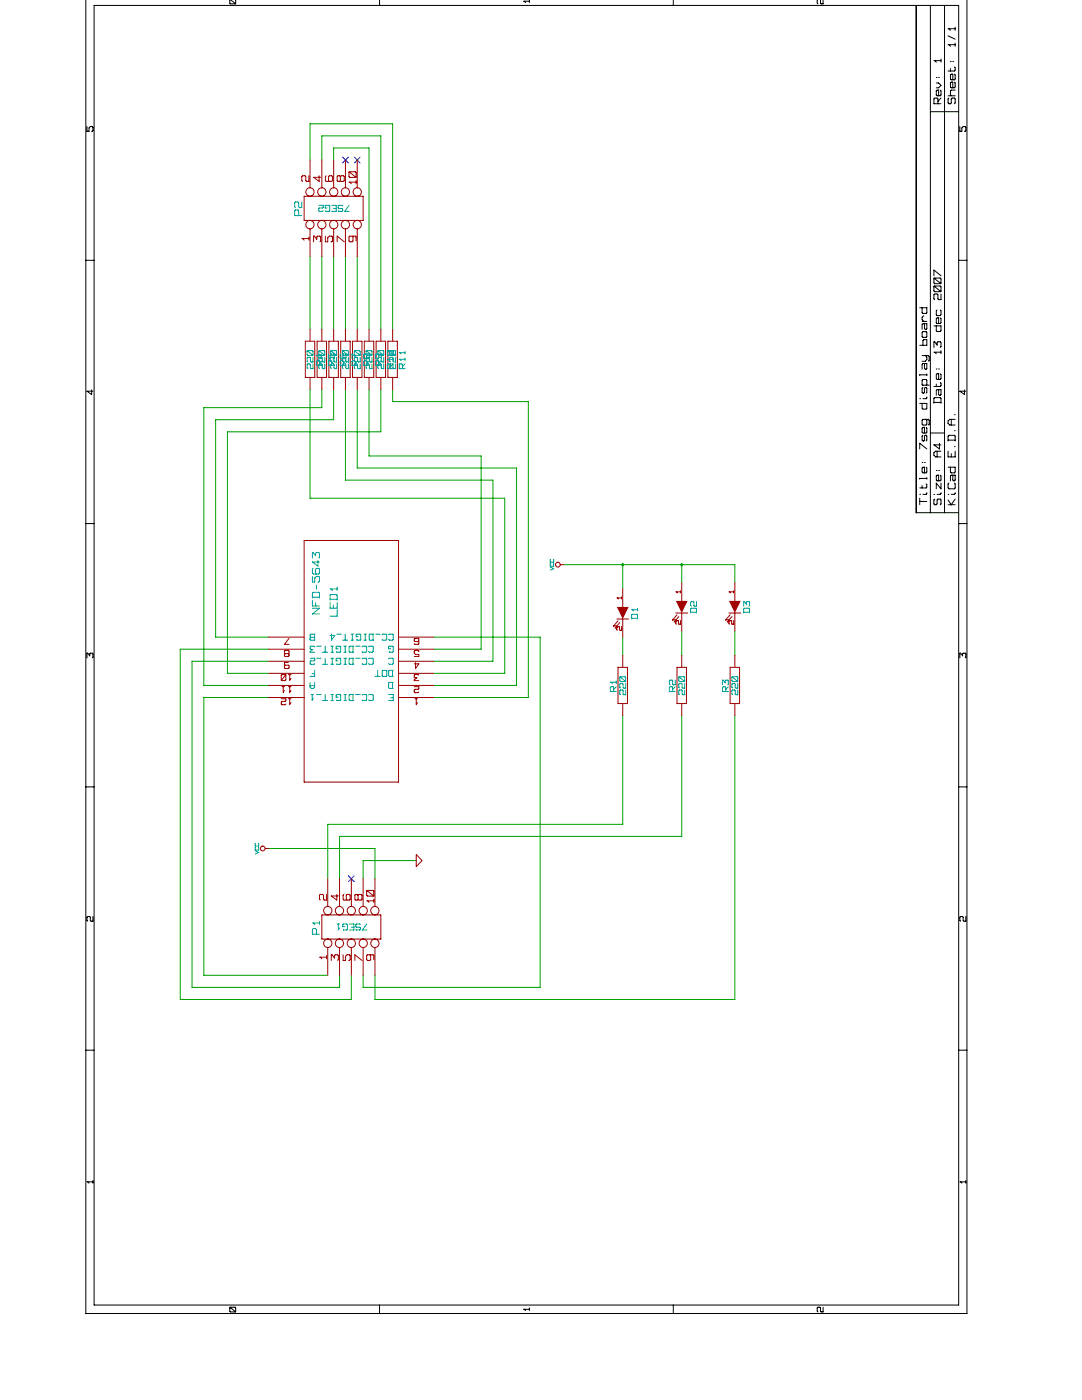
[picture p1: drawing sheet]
<svg xmlns="http://www.w3.org/2000/svg" width="216mm" height="279mm" viewBox="0 0 216 279" stroke-linecap="round" stroke-linejoin="round" font-family="sans-serif">
<g fill="none" stroke="#000" stroke-width=".2">
<path d="M45.9 -.1v.7l.1 .2h.9l.1-.2v-.7M46 -.1l1 .9M75.7 -.1v1.2M105.6 0v.5M134.3 -.1v1.2M163.1 -.1v.7l.1 .2M164.2 -.1v.9h-.3l-.2-.2v-.7M192.9 -.1v262.2h-175.8v-262.2M18.8 1.1h172.5v259.4h-172.5zM104.5 .2h1.1M104.6 .2l.3 .3M182.8 1.1v101.2h8.5"/>
<path d="M185.6 1.1v101.2M186.4 12.1h1.4M186.5 12.1l.3 .3M186.8 16.6h.5l.5 .4-.5 .5h-.5M186.8 15.5h.2M187.3 15.5h.2M187.6 18l.2 .2v.7l-.2 .2h-.6l-.2-.2v-.7l.2-.2h.3v1.1M187.8 11.8v.6M187.8 19.6l-.6 .6M188.5 1.1v101.2M189.2 19.1h1.4M189.2 8.9h1.4"/>
<path d="M189.2 7.2l1.4 .6M189.2 5.7h1.4M189.3 19.6l-.1 .1v.8l.1 .2h.3l.2-.2v-.8l.2-.1h.4l.2 .1v.8l-.2 .2M189.3 8.9l.3 .3M189.3 5.7l.3 .4M189.6 13.7v.5M189.6 12.3h.2M190.1 12.3h.2M190.4 13.4l.2 .1v.5l-.2 .2h-1.2M190.4 14.8l.2 .2v.8l-.2 .1h-.6l-.2-.1v-.8l.2-.2h.3v1.1M190.4 16.4l.2 .2v.8l-.2 .1h-.6l-.2-.1v-.8l.2-.2h.3v1.1M190.6 5.4v.7"/>
<path d="M190.6 8.6v.6M190.6 18h-.8l-.2 .2v.7l.2 .2M17.4 25.3v.9h.4v-.7l.2-.2h.4l.1 .8-.2 .1M185.6 22.3h5.7M187.2 20.7v-1l-.2-.1h-.5l-.1 .1v1h1.4M191.5 25.3v.9h.4v-.7l.3-.2h.4l.1 .8-.3 .1M17.1 51.9h1.7M186.4 55v-1.1l1.4 1.1M186.4 57.1l1.4 1.1M186.4 55.5l1.4 1.1M186.5 55.5h1.1l.2 .2v.8l-.2 .1h-1.1l-.1-.1v-.8zM186.5 57.1h1.1l.2 .1v.8l-.2 .2h-1.1l-.1-.2v-.8z"/>
<path d="M187.8 58.7v1.1h-.5l-.1-.2v-.8l-.2-.1h-.5l-.1 .1v.8l.1 .2M191.3 51.9h1.6M18.3 77.8v1l-.9-.7h1.1M183.5 61.4h1.4v1l-.1 .2h-.6l-.2-.2v-1M183.5 68.9h1.4v-1.1h-.6l-.1 .2v.9M183.5 79.6h.2M184 71h1.2l.2 .1v.8l-.2 .2M184 76.9h1.4M184 64.1h.9M184.2 76.9l-.2-.2v-.8l.2-.2h.6l.1 .2v.8l-.1 .2M184.2 66.2h.6l.1 .2v.8l-.1 .1h-.6l-.2-.1v-.8zM184.2 77.3l-.2 .2v.8l.2 .2 .3-.2v-.8l.3-.2 .1 .2v.8l-.1 .2"/>
<path d="M184.3 63l-.3 .3v.5l.3 .3M184.5 64.6v1l.1 .1 .3-.1v-1h-.7l-.2 .2v.9M184.5 72.6v.9l.1 .2 .3-.2v-.9h-.7l-.2 .1v1M184.6 71l.3 .3v.5l-.3 .3h-.6M184.9 74.8h-1.4v.1M184.9 74.6v.3M184.9 79.2l-.1 .4h-.6M186.4 69.3v-1.1h.1l.5 .7v-.5l.2-.2h.4l.2 .2v.8l-.2 .1M186.4 65h1.4v1l-.2 .2h-.6l-.2-.2v-1M186.4 70.3h1.4M186.5 70.3l.3 .3M186.8 76.7v.4"/>
<path d="M186.8 73.6h.2M187 61.9l-.2 .1v.8l.2 .2h.6l.2-.2v-.8l-.2-.1M187.3 77.8v.9l.2 .2 .3-.2v-.9h-.8l-.2 .1v1M187.3 73.6h.2M187.6 63.4l.2 .2v.8l-.2 .2h-.6l-.2-.2v-.8l.2-.2h.3v1.2M187.6 74.6l.2 .1v.8l-.2 .2h-.6l-.2-.2v-.8l.2-.1h.3v1.1M187.6 76.3l.2 .2v.5l-.2 .1h-1.2M187.8 70v.6M192.4 77.8v1l-.9-.7h1.2M183.5 98.7h.2M183.5 89.6v-1.1l1.4 1.1M183.5 99.4v1.3"/>
<path d="M183.5 80.5h1.4v1l-.1 .1h-.6l-.2-.1v-1M184 96.9v.5M184 92.3h.2M184.2 86.9l-.2 .1v.8l.2 .2 .3-.2v-.8l.3-.1 .1 .1v.8l-.1 .2M184.5 92.3h.1M184.8 93.2l.1 .2v.8l-.1 .2h-.6l-.2-.2v-.8l.2-.2h.3v1.2M184.8 83.7l.1 .2v.8l-.1 .1h-.6l-.2-.1v-.8l.2-.2h1l.2 .2v.8l-.2 .1M184.8 85.3l.1 .2v.7l-.1 .2h-.6l-.2-.2v-.7l.2-.2h.3v1.1M184.8 96.6l.1 .1v.5l-.1 .2h-1.3M184.9 98.3l-.1 .4h-.6M184.9 95.5h-1.4v.1M184.9 95.3v.3"/>
<path d="M185.6 86.4h2.9M186.4 80.3h1.4M186.4 80.5v-1l.1-.1h1.1l.2 .1v1M186.4 98.7h.1M186.5 99.6l-.1 .2v.8l.1 .1h.3l.2-.1v-.8l.2-.2h.4l.2 .2v.8l-.2 .1M186.8 93.9h.2M187 90.1v1.1M187.3 93.9h.2M187.5 88.5v1.1l-1.1-.8h1.4M187.6 94.8l.2 .2v.8l-.2 .2h-.6l-.2-.2v-.8l.2-.2h.3v1.2M187.8 90.1h-1.1l-.3 .3v.5l.3 .3h1.1M187.8 96.4v1.2l-1-1.2v1.2"/>
<path d="M187.8 98.3l-.2 .4h-.6M189.2 98.7h.1M189.2 88v-1l.1-.1h1.1l.2 .1v1M189.2 90.1v1.1h1.4v-1.1M189.2 93.2h1.4v1l-.2 .2h-.6l-.2-.2v-1M189.2 87.8h1.4M189.3 96.4l-.1 .2v.8l.1 .2h1.1l.2-.2v-.8l-.2-.2M189.8 83.7v1.1M189.8 90.5v.7M190.1 94.8v1l.2 .2 .3-.2v-1h-.8l-.2 .2v1M190.4 89.1h.2M190.4 85.9h.2"/>
<path d="M190.4 82.8h.2M190.6 99.6l-.8 1.1-.6-.9M190.6 98.3l-.2 .4h-.6M190.6 83.7h-1.1l-.3 .3v.5l.3 .3h1.1M17.1 104.5h1.7M183.5 100.1h1.4M189.2 100.7h1.4M191.3 104.5h1.6M17.4 131.3v-.9l.5 .5 .1-.5h.4l.1 .1-.1 .8M191.5 131.3v-.9l.6 .5 .1-.5h.4l.1 .1-.1 .8M17.1 157h1.7M191.3 157h1.6"/>
<path d="M18.5 182.9v.9h-.3l-.2-.1-.1-.8h-.4l-.1 .2v.6l.1 .1M192.7 182.9v.9h-.4l-.1-.1-.1-.8h-.4l-.2 .2v.6l.2 .1M17.1 209.6h1.7M191.3 209.6h1.6M17.4 235.9h1.1M17.5 235.9l.3 .2M18.5 235.6v.5M191.5 235.9h1.2M191.7 235.9l.2 .2M192.7 235.6v.5M45.9 260.9l1.1 .9M46 260.9h.9l.1 .1-.1 .8h-.9l-.1-.1v-.7z"/>
<path d="M75.7 260.5v1.6M104.5 261.3h1.1M104.6 261.3l.3 .3M105.6 261v.6M134.3 260.5v1.6M164.2 260.9v.9h-.3l-.2-.1-.1-.8h-.4l-.1 .1v.7l.1 .1"/>
</g>
<g fill="none" stroke="#00a000" stroke-width=".2">
<path d="M61.9 31.9v-7.2h16.4v41M64.2 31.9v-4.8h11.8v38.6M66.6 31.9v-2.4h7v36.2M61.9 51.2v14.5M64.2 51.2v14.5M66.6 51.2v14.5M68.9 51.2v14.5M71.3 51.2v14.5M61.9 77.7v21.7h38.8v35h-14.1M64.2 77.7v3.7h-23.5v55.4h12.9M66.6 77.7v6.1h-23.6v43.4h10.6M68.9 77.7v18.1h29.5v36.2h-11.8"/>
<path d="M71.3 77.7v15.7h31.8v43.4h-16.5M73.6 77.7v13.3h22.4v38.6h-9.4M76 77.7v8.5h-30.6v48.2h8.2M78.3 77.7v2.4h27.1v59.1h-18.8M112.5 112.7h34.1v3.6M124.3 112.7v4.8M136 112.7v3.6M53.6 129.6h-17.6v69.9h34.1v-4.9M53.6 132h-15.3v65.1h29.5v-2.5M53.6 139.2h-12.9v55.4h24.7M86.6 127.2h21.2v69.9h-35.3v-2.5M124.3 127.2v3.6"/>
<path d="M136 125.9v4.9M146.6 125.9v4.9M124.3 142.8v21.7h-58.9v10.9M136 142.8v24.1h-68.2v8.5M146.6 142.8v56.7h-71.8v-4.9M53.6 169.3h21.2v6.1M83.1 171.7h-10.6v3.7"/>
<circle cx="124.3" cy="112.7" r=".19"/>
<circle cx="136" cy="112.7" r=".19"/>
</g>
<g fill="none" stroke="#a00000" stroke-width=".2">
<path d="M60.9 68.1h1.9v7.2h-1.9zM61.9 65.7v2.4M61.9 75.3v2.4M63.3 68.1h1.9v7.2h-1.9zM64.2 65.7v2.4M64.2 75.3v2.4M65.6 68.1h1.9v7.2h-1.9zM66.6 65.7v2.4M66.6 75.3v2.4M68 68.1h1.9v7.2h-1.9zM68.9 65.7v2.4M68.9 75.3v2.4"/>
<path d="M70.3 68.1h1.9v7.2h-1.9zM71.3 65.7v2.4M71.3 75.3v2.4M72.7 68.1h1.9v7.2h-1.9zM73.6 65.7v2.4M73.6 75.3v2.4M75 68.1h1.9v7.2h-1.9zM76 65.7v2.4M76 75.3v2.4M77.4 68.1h1.9v7.2h-1.9zM78.3 65.7v2.4M78.3 75.3v2.4"/>
<path d="M60.7 107.9h18.8v48.2h-18.8zM111.8 112.7h.7M53.6 139.2h7.1M53.6 136.8h7.1M53.6 134.4h7.1M53.6 132h7.1M53.6 129.6h7.1M53.6 127.2h7.1M56.1 139.4h.9l-.1 .6-.8 .1v.4l.2 .2h.6l.1-.2M56.1 134.7l.2-.1 .7 .1v1l-.1 .1h-.6l-.2-.1zM56.3 137h.5M56.5 137v1.2"/>
<path d="M56.8 137.8l-.3 .3M56.9 130.5l-.1-.2v-.4l.1-.1 .8 .1v.4l-.2 .2M56.9 130.5l-.1 .1 .1 .4h.6l.2-.1-.2-.4M56.9 130.5h.6M57 134.6l-.9 1.2M57.5 132.2l-.7 .1v1l.1 .1h.6l.2-.1v-.4l-.2-.2-.7 .2M57.6 139.4h.5M57.6 137h.5M57.6 134.6h.5M57.7 127.4l-.9 1.2h.9M57.8 134.6v1.2M57.8 137v1.2"/>
<path d="M57.8 139.4v1.3M58.1 137.8l-.3 .3M58.1 135.4l-.3 .3M79.5 139.2h7.1M79.5 136.8h7.1M79.5 134.4h7.1M79.5 132h7.1M79.5 129.6h7.1M79.5 127.2h7.1M82.7 137h.9l-.2 .6-.7 .1v.4l.1 .1h.6l.2-.1M82.8 139.4h.5M82.9 132.2v1.2l.7-.9h-.9"/>
<path d="M83.1 139.4v1.3M83.6 134.7l-.2-.1-.7 .1v.5l.5 .1-.5 .5h.9M83.6 130.1l-.2-.3-.7 .1v.4l.2 .3h.7v.4h-.9M83.6 127.9l-.8 .1-.1-.1v-.4l.1-.1 .8 .1v1l-.2 .1h-.6l-.1-.1M123.3 133.2h1.9v7.2h-1.9zM124.3 130.8v2.4M135.1 133.2h1.9v7.2h-1.9zM136 130.8v2.4M145.7 133.2h1.9v7.2h-1.9zM146.6 130.8v2.4M58.1 140.2l-.3 .3M83.3 140.2l-.2 .3"/>
<path d="M124.3 140.4v2.4M136 140.4v2.4M146.6 140.4v2.4M52.9 169.3h.7M83.1 170.5l1.1 1.2-1.1 1.3z"/>
<circle cx="111.3" cy="112.7" r=".48"/>
<circle cx="52.4" cy="169.3" r=".48"/>
</g>
<g fill="none" stroke="#00a0a0" stroke-width=".2">
<path d="M61.3 70l1.2 .9M61.4 70h.9l.2 .1-.2 .8h-.9l-.1-.1v-.7zM62.5 72.6v1h-.4l-.2-.2-.1-.8h-.4l-.1 .2v.6l.1 .2M62.5 71.3v.9h-.4l-.2-.1-.1-.8h-.4l-.1 .1v.7l.1 .1M63.6 70l1.2 .9M63.8 72.9v-.8l-.1-.1h-.4l-.1 .1v.8h1.1M64.1 70.7v.9l-.9-.7h1.5l.1-.1-.1-.8h-.9l-.2 .1v.7l.2 .1M64.3 72l-.5 .5M64.8 72.6v1h-.4l-.1-.2-.1-.8h-.4l-.2 .2v.6l.2 .2M64.8 71.3v.9h-.4l-.1-.1-.1-.8h-.4l-.2 .1v.7l.2 .1M65.5 70.7v.9h.4v-.7l.3-.2h.4l.1 .7-.3 .2M66 70l1.2 .9"/>
<path d="M66.1 70h.9l.2 .1-.2 .8h-.9l-.1-.1v-.7zM66.2 72.9v-.8l-.1-.1h-.4l-.2 .1v.8h1.2M66.7 72l-.5 .5M67.2 72.6v1h-.4l-.2-.2-.1-.8h-.4l-.1 .2v.6l.1 .2M67.2 71.3v.9h-.4l-.2-.1-.1-.8h-.4l-.1 .1v.7l.1 .1M68 70.7l-.1 .1v.6l.1 .2h.9l.1-.8-.1-.1h-.4l-.1 .1 .1 .8M68.3 70l1.2 .9M68.5 70h.9l.1 .1-.1 .8h-.9l-.2-.1v-.7zM68.5 72.9v-.8l-.1-.1h-.4l-.1 .1v.8h1.1M69 72l-.5 .5M69.5 72.6v1h-.4l-.1-.2-.1-.8h-.4l-.2 .2v.6l.2 .2M69.5 71.3v.9h-.4l-.1-.1-.1-.8h-.4l-.2 .1v.7l.2 .1"/>
<path d="M70.2 71.6v-.9l1.2 .9M70.7 70l1.2 .9M70.8 70h1l.1 .1-.1 .8h-1l-.1-.1v-.7zM70.9 72.9v-.8l-.1-.1h-.4l-.2 .1v.8h1.2M71.4 72l-.5 .5M71.9 72.6v1h-.4l-.1-.2-.2-.8h-.4l-.1 .2v.6l.1 .2M71.9 71.3v.9h-.4l-.1-.1-.2-.8h-.4l-.1 .1v.7l.1 .1M73 70l1.2 .9M73.1 70.8l-.1-.1-.4 .1v.6l.1 .2 .4-.2M73.1 70.8l.1-.1h.4l.2 .1-.2 .8h-.4l-.1-.2M73.1 70.8v.6M73.2 70h.9l.1 .1-.1 .8h-.9l-.2-.1v-.7z"/>
<path d="M73.2 72.9v-.8l-.1-.1h-.4l-.1 .1v.8h1.2M73.8 72l-.6 .5M74.2 72.6v1h-.4l-.1-.2-.1-.8h-.4l-.2 .2v.6l.2 .2M74.2 71.3v.9h-.4l-.1-.1-.1-.8h-.4l-.2 .1v.7l.2 .1M75.4 70l1.2 .9M75.5 70.7l.1 .7-.1 .2h-.4l-.2-.2v-.6l.2-.1h.9l.1 .7M75.5 70h1l.1 .1-.1 .8h-1l-.1-.1v-.7zM75.6 72.9v-.8l-.1-.1h-.4l-.2 .1v.8h1.2M76.1 72l-.5 .5M76.6 72.6v1h-.4l-.1-.2-.2-.8h-.4l-.1 .2v.6l.1 .2M76.6 71.3v.9h-.4l-.1-.1-.2-.8h-.4l-.1 .1v.7l.1 .1M77.3 71.7h1.2"/>
<path d="M77.3 70l1.2 .9M77.4 70h1.4l.1 .8-.1 .1h-1.4l-.1-.1v-.7zM77.4 71.7l.3 .3M77.8 70l1.1 .9M77.9 70l-.1 .1v.7l.1 .1M77.9 73.6v-.8l-.1-.2h-.4l-.1 .2v.8h1.2M78.3 70l.2 .1-.2 .8M78.5 72.6l-.6 .6M78.5 71.4v.6M78.9 72.6v1h-.3l-.2-.2-.1-.8h-.4l-.1 .2v.6l.1 .2M78.9 71.3v.9h-.3l-.2-.1-.1-.8h-.4l-.1 .1v.7l.1 .1M79.6 71.7h1.2"/>
<path d="M79.6 70.4h1.2M79.8 71.7l.2 .3M79.8 70.4l.2 .3M80.3 73.6v-.8l-.1-.2h-.4l-.2 .2v.8h1.2M80.8 72.6l-.5 .6M80.8 70.1v.6M80.8 71.4v.6M62.3 115v1.2h.5v-.9l.3-.3h.5l.1 .2v.8l-.3 .2M62.3 119.8v1.1h1.4M62.3 111.4v-1.1h.2l.5 .6v-.5l.1-.1h.5l.1 .1v.8l-.1 .2M62.3 119.3v-.9l.2-.2h1.1l.1 .2v.9M62.3 119.2h1.4"/>
<path d="M62.5 113.4l-.2 .2v.8l.2 .2h1.1l.1-.2v-.8l-.1-.2h-.5l-.1 .2v.8l.1 .2M63.1 116.8v.8M63.4 111.8v1.2l-1.1-.8h1.4M65.9 119.8v-1l.1-.2h1.1l.2 .2v1M65.9 119.6h1.4M65.9 117.5h1.4M66 117.5l.3 .3M67.3 117.2v.6M109.8 113.1l.7 .4-.7 .3M109.9 112.4v.6l.6-.1-.1-.5M109.9 111.7v.5l.6-.1-.1-.4M61.9 126.7l.1-.2h.8v1.3h-.8l-.1-.2 .1-.4z"/>
<path d="M61.9 136.2v.9l.2 .3h.4l.3-.3v-.9M61.9 136.8h.9M61.9 131.4h.9l-.1 .5-.8 .1v.4l.1 .2h.7l.1-.2M62 127.2h.8M62 138.6h.5M62.3 134.4h.5M62.3 138.6v1.2M62.3 121.4h1.4l-1.4 1.1h1.4M62.5 139.4l-.2 .3M62.8 133.8v1.2h-.9M62.8 129.1l-.1-.1-.8 .1v.4l.5 .1-.5 .6h.9M63 120.3v.6"/>
<path d="M63.2 138.6h.9M63.2 131.4h.9M63.2 129h.9M64.3 139.8h1.1M64.3 132.6h1.1M64.3 130.2h1.1M64.9 129v1.2M64.9 131.4v1.2M64.9 138.6v1.2M65.9 120.2v1.2h1.4v-1.2M66 138.6h.5M66 139.8h.5"/>
<path d="M66 131.4h.5M66 132.6h.5M66 129h.5M66 130.2h.5M66.1 126.5v1.3l.7-1h-.9M66.3 129v1.2M66.3 131.4v1.2M66.3 138.6v1.2M66.5 120.7v.7M67.2 126.5h.9M67.3 121.7v1.3h-1.4M67.5 139.1h-.4v-.4l.1-.1 .8 .1v1l-.2 .1h-.6v-.1"/>
<path d="M67.5 129.5h-.4v-.4l.1-.1 .8 .1v.9l-.2 .2h-.6v-.2M67.5 131.9h-.4v-.4l.1-.1 .8 .1v.9l-.2 .2h-.6v-.2M68.3 127.8h1.1M68.6 138.6h.5M68.6 139.8h.5M68.6 131.4h.5M68.6 132.6h.5M68.6 129h.5M68.6 130.2h.5M68.9 126.5v1.3M68.9 129v1.2M68.9 131.4v1.2"/>
<path d="M68.9 138.6v1.2M70 127.8h.6M70 126.5h.6M70.3 126.5v1.3M70.4 129v1.2M70.4 131.4v1.2M70.4 138.6v1.2M70.6 138.6h-.8l-.1 .1v1l.1 .1h.8M70.6 129h-.8l-.1 .1v.9l.1 .2h.8M70.6 131.4h-.8l-.1 .1v.9l.1 .2h.8M71 138.6h.9M71 131.4h.9"/>
<path d="M71 129h.9M71.5 127.1h-.4v-.4l.1-.2 .8 .2v.9l-.2 .2h-.6v-.2M72.2 138.7l.2-.1 .8 .1v1l-.2 .1h-.6l-.2-.1M72.2 129.1l.2-.1 .8 .1v.9l-.2 .2h-.6l-.2-.2M72.2 131.5l.2-.1 .8 .1v.9l-.2 .2h-.6l-.2-.2M72.6 127.8h.5M72.6 126.5h.5M72.9 126.5v1.3M73.5 138.7l.2-.1 .8 .1v1l-.2 .1h-.6l-.2-.1M73.5 129.1l.2-.1 .8 .1v.9l-.2 .2h-.6l-.2-.2M73.5 131.5l.2-.1 .8 .1v.9l-.2 .2h-.6l-.2-.2M74.4 126.5v1.3"/>
<path d="M74.6 126.5h-.8l-.1 .2v.9l.1 .2h.8M74.8 135h1.1M75 126.5h.9M75.4 133.8v1.2M76.3 133.9l.1-.1 .8 .1v.9l-.2 .2h-.6l-.1-.2zM76.3 126.7l.1-.2 .8 .2v.9l-.2 .2h-.6l-.1-.2M77.5 126.7l.2-.2 .8 .2v.9l-.2 .2h-.6l-.2-.2M77.5 131.5l.2-.1 .8 .1v.9l-.2 .2h-.6l-.2-.2M77.5 138.6h1v1.2h-1M77.9 129.5h-.4v-.4l.2-.1 .8 .1v.9l-.2 .2h-.6v-.2M77.9 139.3h.6M78.3 133.8v1.2"/>
<path d="M78.3 136.2v1.2M78.5 136.2h-.8l-.2 .1v1l.2 .1h.8M78.5 133.8h-.8l-.2 .1v.9l.2 .2h.8M121.8 136.1h1.2M121.9 136.1l.3 .3M122.4 138v-.8l-.1-.1h-.4l-.1 .1v.8h1.2M123 137.1l-.6 .5M123 135.9v.5M123.7 135.1l1.1 .9M123.8 135.1h.9l.1 .1-.1 .8h-.9l-.1-.1v-.7zM124.8 137.7v1h-.3l-.2-.2-.1-.8h-.4l-.1 .2v.6l.1 .2M124.8 136.4v.9h-.3l-.2-.1-.1-.8h-.4l-.1 .1v.7l.1 .1"/>
<path d="M134.2 138v-.8l-.1-.1h-.4l-.1 .1v.8h1.1M134.7 135.7v1h-.3l-.2-.2-.1-.8h-.4l-.1 .2v.6l.1 .2M134.7 137.1l-.5 .5M135.4 135.1l1.2 .9M135.6 135.1h.9l.1 .1-.1 .8h-.9l-.2-.1v-.7zM136.6 136.4v.9h-.4l-.1-.1-.1-.8h-.4l-.2 .1v.7l.2 .1M136.6 137.7v1h-.4l-.1-.2-.1-.8h-.4l-.2 .2v.6l.2 .2M144.2 136.7v-1l.5 .6 .1-.6h.4l.1 .2-.1 .8M144.8 138v-.8l-.1-.1h-.4l-.1 .1v.8h1.1M145.3 137.1l-.5 .5M146 135.1l1.2 .9M146.2 135.1h.9l.1 .1-.1 .8h-.9l-.2-.1v-.7z"/>
<path d="M147.2 136.4v.9h-.4l-.1-.1-.1-.8h-.4l-.2 .1v.7l.2 .1M147.2 137.7v1h-.4l-.1-.2-.1-.8h-.4l-.2 .2v.6l.2 .2M50.9 169.8l.7 .3-.7 .3M51 169.1v.5h.6v-.5M51 168.3v.6h.6v-.6"/>
</g>
<path d="M68.4 31.4l1.1 1.1M69.5 31.4l-1.1 1.1M70.7 31.4l1.1 1.1M71.8 31.4l-1.1 1.1M69.5 174.8l1.2 1.1M70.7 174.8l-1.2 1.1" fill="none" stroke="#0000c0" stroke-width=".2"/>
<path d="M145.5 119.9h2.3l-1.2 2.4z" fill="#a00000"/>
<path d="M145.5 118.1h.9M145.6 118.1l.2 .2M146.4 117.9v.4M146.6 116.3v3.6M145.5 122.3h2.3M145.7 122.7l-1 1.1 .6-.1M146 123.1l-.9 1 .6-.1M146.4 123.8v.8l-.4-.1-.1-.7-.4 .1 .1 .7M146.6 122.3v3.6" fill="none" stroke="#a00000" stroke-width=".2"/>
<path d="M148.4 122.2h1.2M148.4 121v-.9l.5 .5 .2-.5h.4l.1 .1-.1 .8M148.4 122.3v-.8l.1-.1h1l.1 .9" fill="none" stroke="#00a0a0" stroke-width=".2"/>
<path d="M134.9 119.9h2.3l-1.2 2.4z" fill="#a00000"/>
<path d="M134.9 118.1h.9M135 118.1l.2 .2M135.8 117.9v.4M136 116.3v3.6M134.9 122.3h2.3M135.1 122.7l-1 1.1 .6-.1M135.4 123.1l-.9 1 .6-.1M135.8 123.8v.8l-.4-.1-.1-.7-.4 .1 .1 .7M136 122.3v3.6" fill="none" stroke="#a00000" stroke-width=".2"/>
<path d="M137.8 122.2h1.2M137.8 122.3v-.8l.1-.1h1l.1 .9M139 120.1v.9h-.4l-.1-.1-.2-.8h-.4l-.1 .1v.7l.1 .1" fill="none" stroke="#00a0a0" stroke-width=".2"/>
<path d="M123.1 121.1h2.3l-1.1 2.4z" fill="#a00000"/>
<g fill="none" stroke="#a00000" stroke-width=".2">
<path d="M60.7 39.2h11.8v4.8h-11.8zM61.6 35.1v1.1h-.4l-.2-.2v-.8l-.1-.1h-.5l-.2 .1v.8l.2 .2M61.9 31.9v5.6M63.7 35.1v1.1l-1.1-.8h1.4M64.2 31.9v5.6M65.1 35.1l-.2 .1v.8l.2 .2h1.1l.1-.2v-.8l-.1-.1h-.5l-.1 .1v.8l.1 .2M66.6 31.9v5.6M67.9 35.2l.2-.1h.5l.1 .1v.8l-.1 .2h-.5l-.2-.2M67.9 35.2l-.1-.1h-.4l-.1 .1v.8l.1 .2h.4l.1-.2M67.9 35.2v.8M68.9 31.9v5.6M69.6 36.4h1.4"/>
<path d="M69.6 34.3l1.4 1.1M69.8 34.3h1.1l.1 .1v.8l-.1 .2h-1.1l-.2-.2v-.8zM69.8 36.4l.3 .3M71 36v.7M71.3 31.9v5.6M60.2 47.6h1.4M60.4 47.6l.3 .3M61.6 47.3v.6M61.9 45.7v5.5M62.6 48.3v-1.2h.1l.5 .7v-.5l.2-.2h.4l.2 .2v.8l-.2 .2M64.2 45.7v5.5M64.9 47.1v1.2h.5v-.9l.3-.3h.5l.1 .2v.8l-.3 .2"/>
<path d="M66.6 45.7v5.5M67.3 48.3v-1.2l1.4 1.2M68.9 45.7v5.5M70.3 47.1l.1 .2v.8l-.1 .2h-.5l-.2-.2v-.8l.2-.2h1.1l.1 .2v.8M71.3 45.7v5.5M123.1 119.3h.9M123.2 119.3l.2 .2M124 119.1v.4M124.3 117.5v3.6M123.1 123.5h2.3M123.3 123.9l-.9 1.1 .6-.1M123.7 124.3l-1 1 .6-.1"/>
<path d="M124 125v.8l-.4-.1-.1-.7-.4 .1 .1 .7M124.3 123.5v3.7M65.2 178.5v1.1h-.5l-.2-.1v-.8l-.1-.2h-.5l-.2 .2v.8l.2 .1M65.4 175.4v5.5M67.2 178.5v1.1l-1.1-.8h1.4M67.8 175.4v5.5M68.6 178.5l-.1 .2v.8l.1 .1h1.1l.2-.1v-.8l-.2-.2h-.4l-.2 .2v.8l.2 .1M70.1 175.4v5.5M71.4 178.7l.2-.2h.5l.1 .2v.8l-.1 .1h-.5l-.2-.1M71.4 178.7l-.1-.2h-.3l-.2 .2v.8l.2 .1h.3l.1-.1M71.4 178.7v.8M72.5 175.4v5.5"/>
<path d="M73.2 179.8h1.4M73.2 177.7l1.4 1.1M73.3 177.7h1.1l.2 .2v.8l-.2 .1h-1.1l-.1-.1v-.8zM73.3 179.8l.3 .3M74.6 179.5v.6M74.8 175.4v5.5M63.7 191h1.5M63.9 191l.3 .3M64.2 182.6h11.8v4.8h-11.8zM65.2 190.7v.6M65.4 189.1v5.5M66.1 191.7v-1.2h.2l.4 .7v-.5l.2-.2h.5l.1 .2v.8l-.1 .2"/>
<path d="M67.8 189.1v5.5M68.5 190.5v1.2h.4v-.8l.4-.4h.4l.2 .2v.8l-.3 .2M70.1 189.1v5.5M70.8 191.7v-1.2l1.4 1.2M72.5 189.1v5.5M73.8 190.5l.2 .2v.8l-.2 .2h-.5l-.1-.2v-.8l.1-.2h1.1l.2 .2v.8M74.8 189.1v5.5"/>
<circle cx="61.9" cy="38.3" r=".84"/>
<circle cx="64.2" cy="38.3" r=".84"/>
<circle cx="66.6" cy="38.3" r=".84"/>
<circle cx="68.9" cy="38.3" r=".84"/>
<circle cx="71.3" cy="38.3" r=".84"/>
<circle cx="61.9" cy="44.8" r=".84"/>
<circle cx="64.2" cy="44.8" r=".84"/>
<circle cx="66.6" cy="44.8" r=".84"/>
<circle cx="68.9" cy="44.8" r=".84"/>
<circle cx="71.3" cy="44.8" r=".84"/>
<circle cx="65.4" cy="181.7" r=".84"/>
<circle cx="65.4" cy="188.2" r=".84"/>
<circle cx="67.7" cy="181.7" r=".84"/>
<circle cx="67.7" cy="188.2" r=".84"/>
<circle cx="70.1" cy="181.7" r=".84"/>
<circle cx="70.1" cy="188.2" r=".84"/>
<circle cx="72.5" cy="181.7" r=".84"/>
<circle cx="72.5" cy="188.2" r=".84"/>
<circle cx="74.8" cy="181.7" r=".84"/>
<circle cx="74.8" cy="188.2" r=".84"/>
</g>
<g fill="none" stroke="#00a0a0" stroke-width=".2">
<path d="M59.6 43v-.9l-.2-.2h-.4l-.2 .2v.9h1.4M60.2 40.3v1.1h-.5l-.1-.1v-.8l-.2-.2h-.4l-.2 .2v.8l.2 .1M63.6 41h.9l-.1 .5-.8 .1v.4l.1 .2h.7l.1-.2M65.3 41.5h-.4v-.4l.1-.1 .8 .1v.9l-.1 .2h-.7v-.2M66.2 41h.9v1.2h-.9M66.6 41.6h.5M68.4 41.1l-.2-.1-.7 .1v.4l.1 .1h.6l.2 .2-.2 .4h-.6l-.1-.2M69.7 41l-.9 1.2h.9M126 123.4h1.2M126 123.5v-.8l.2-.1h.9l.1 .9M126 121.7h1.2M126.2 121.7l.2 .2"/>
<path d="M127.2 121.4v.5M62.3 184.2h1.4M62.5 184.2l.3 .3M63.1 186.4v-.9l-.1-.2h-.5l-.2 .2v.9h1.4M63.7 183.9v.6M67.3 184.4h.5M67.5 184.4v1.2M67.8 185.2l-.3 .3M68.8 184.9h-.4v-.4l.2-.1 .7 .1v1l-.1 .1h-.6v-.1M69.7 184.4h.9v1.2h-.9M70.1 185.1h.5M71.9 184.5l-.1-.1-.8 .1v.4l.1 .2h.7l.1 .1-.1 .4h-.7l-.1-.1"/>
<path d="M73.2 184.4l-.9 1.2h.9"/>
</g>
</svg>
